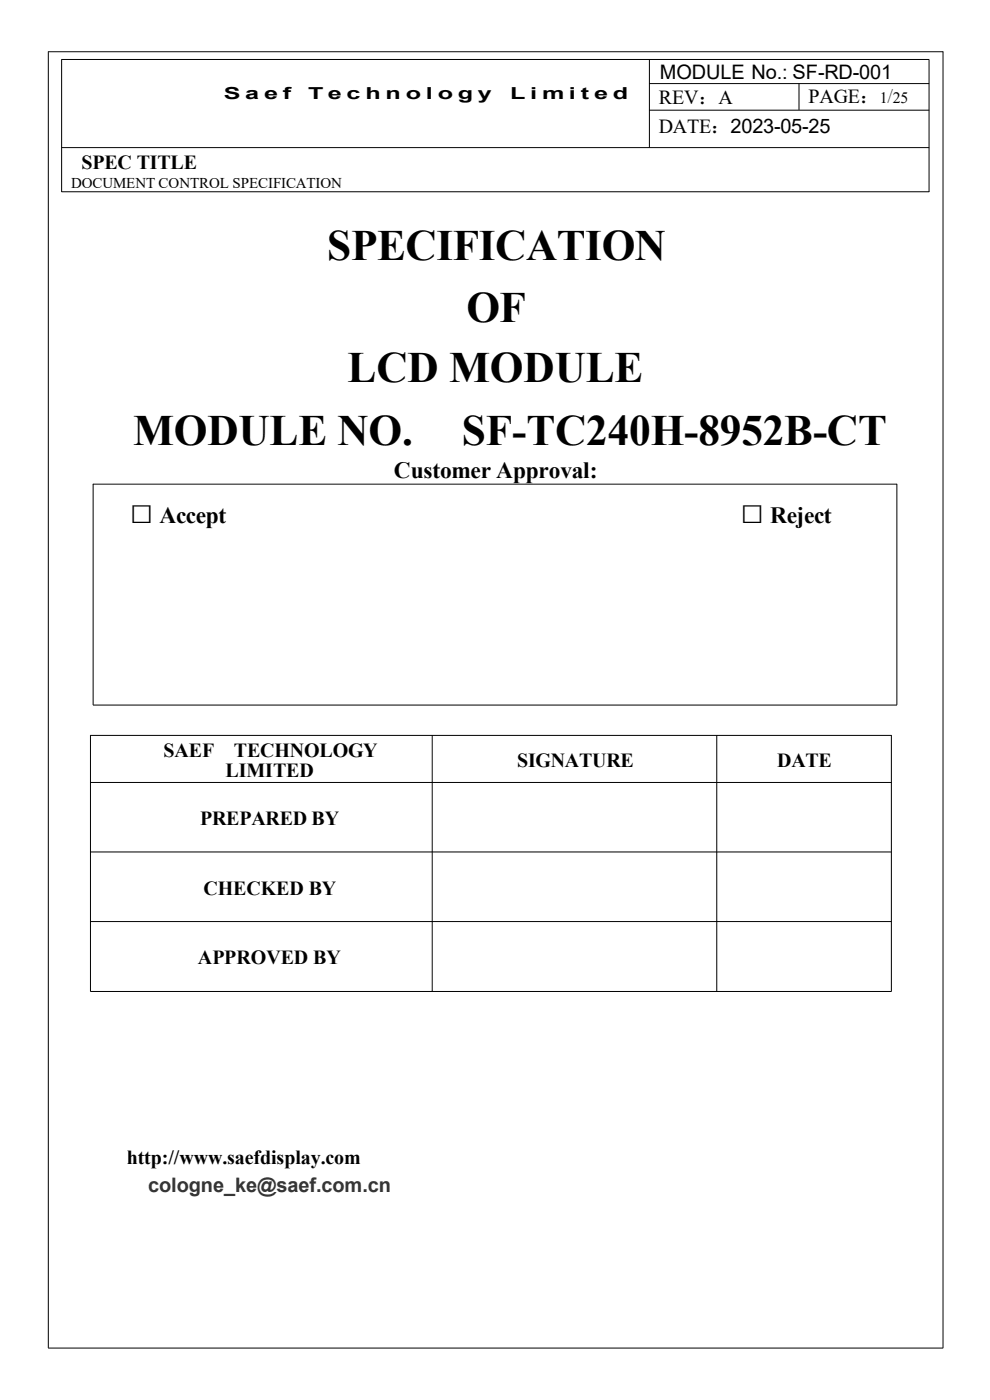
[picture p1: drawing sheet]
<svg xmlns="http://www.w3.org/2000/svg" width="210mm" height="297mm" viewBox="0 0 210 297" stroke-linecap="round" stroke-linejoin="round" font-family="sans-serif">
<defs><g id="words">
<g font-size="9.2">
<text x="69.4" y="55.2">SPECIFICATION</text>
<text x="98.9" y="68.4">OF</text>
<text x="73.7" y="81.1">LCD MODULE</text>
<text x="28.2" y="94.5">MODULE NO.</text>
<text x="98" y="94.5">SF-TC240H-8952B-CT</text>
</g>
<g font-size="8.3">
<text x="27.6" y="111">□</text>
<text x="157.1" y="111">□</text>
</g>
<g font-size="5">
<text x="83.6" y="101.5">Customer Approval:</text>
<text x="33.8" y="111">Accept</text>
<text x="163.4" y="111">Reject</text>
</g>
<g font-size="4.2">
<text x="140" y="16.8">MODULE No.: SF-RD-001</text>
<text x="139.7" y="22">REV：A</text>
<text x="171.5" y="21.9">PAGE： /</text>
<text x="139.7" y="28.3">DATE：2023-05-25</text>
<text x="17.3" y="35.9">SPEC TITLE</text>
<text x="34.7" y="160.7">SAEF</text>
<text x="49.6" y="160.7">TECHNOLOGY</text>
<text x="47.8" y="164.9">LIMITED</text>
<text x="109.7" y="162.7">SIGNATURE</text>
<text x="164.9" y="162.7">DATE</text>
<text x="42.5" y="175">PREPARED BY</text>
<text x="43.2" y="189.8">CHECKED BY</text>
<text x="42" y="204.6">APPROVED BY</text>
<text x="26.9" y="247">http://www.saefdisplay.com</text>
</g>
<text font-size="4.2" fill="#333" x="31.4" y="252.8">cologne_ke@saef.com.cn</text>
<g font-size="3.5">
<text x="47.5" y="21">S a e f</text>
<text x="65.4" y="21">T e c h n o l o g y</text>
<text x="108.2" y="21">L i m i t e d</text>
</g>
<g font-size="3.4">
<text x="186.6" y="21.9">1</text>
<text x="189.4" y="21.9">25</text>
</g>
<text font-size="3.2" x="15.1" y="39.9">DOCUMENT CONTROL SPECIFICATION</text>
</g></defs>
<g fill="none" stroke="#000" stroke-width=".21">
<path d="M10.2 11h189.9M10.2 10.9v275.1M13 12.6h184.1M13.1 12.6v28.1M137.7 17.7h59.4M137.8 12.6v18.7M169.5 17.7v5.6M197.1 12.7v28M200 10.9v275.1M13 31.3h184.1M137.7 23.4h59.4M13 40.7h184.1"/>
<path d="M19.7 102.7h170.6M19.8 102.7v46.8M190.3 102.7v46.8M19.1 156h170M19.2 156v54.3M19.7 149.6h170.6M91.7 156v54.3M152 156v54.3M189.1 156v54.4h-170M19.1 166h170M19.1 180.8h170M19.1 195.5h170"/>
<path d="M10.2 286h189.9"/>
</g>
<use href="#words"/>
</svg>
